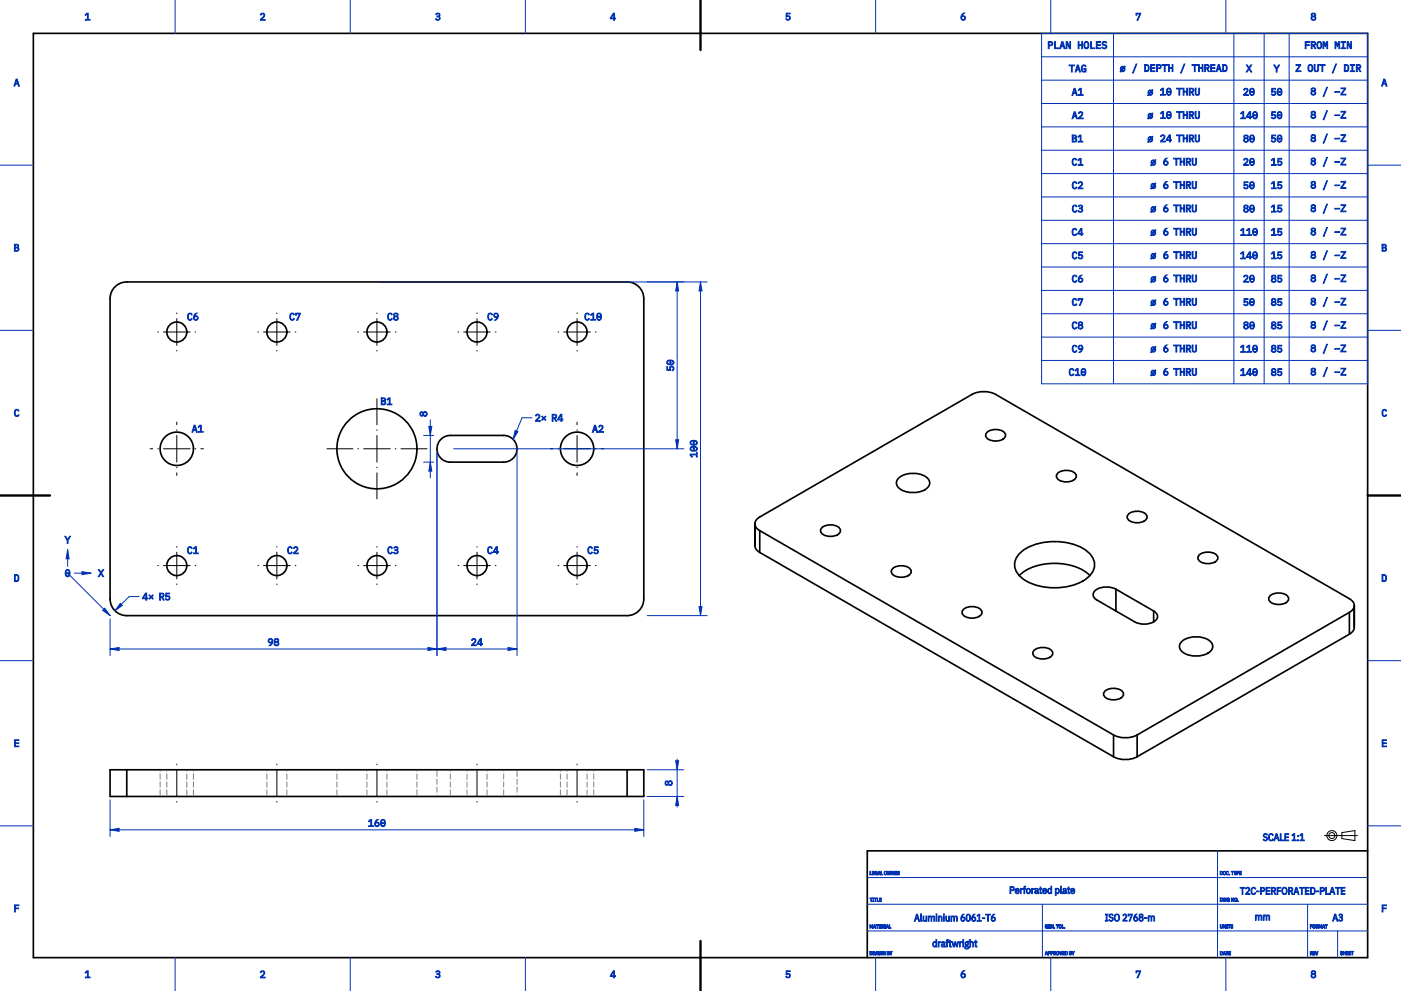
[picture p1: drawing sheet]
<svg xmlns="http://www.w3.org/2000/svg" width="420mm" height="297mm" viewBox="0 0 420 297" stroke-linecap="round" stroke-linejoin="round" font-family="sans-serif">
<defs><g id="words">
<g font-size="3" fill="#0033b2">
<text x="25.4" y="6.1">1</text>
<text x="77.9" y="6.1">2</text>
<text x="130.4" y="6.1">3</text>
<text x="182.8" y="6.1">4</text>
<text x="235.3" y="6.1">5</text>
<text x="287.9" y="6.1">6</text>
<text x="340.4" y="6.1">7</text>
<text x="392.9" y="6.1">8</text>
<text x="373.5" y="21.6">X</text>
<text x="381.8" y="21.6">Y</text>
<text x="4.1" y="25.9">A</text>
<text x="321.2" y="28.6">A1</text>
<text x="372.6" y="28.6">20</text>
<text x="380.9" y="28.6">50</text>
<text x="414.1" y="25.9">A</text>
<text x="321.2" y="35.6">A2</text>
<text x="380.9" y="35.6">50</text>
<text x="321.2" y="42.7">B1</text>
<text x="372.6" y="42.7">80</text>
<text x="380.9" y="42.7">50</text>
<text x="321.2" y="49.7">C1</text>
<text x="372.6" y="49.7">20</text>
<text x="380.9" y="49.7">15</text>
<text x="321.2" y="56.7">C2</text>
<text x="372.6" y="56.7">50</text>
<text x="380.9" y="56.7">15</text>
<text x="321.2" y="63.7">C3</text>
<text x="372.6" y="63.7">80</text>
<text x="380.9" y="63.7">15</text>
<text x="321.2" y="70.6">C4</text>
<text x="380.9" y="70.6">15</text>
<text x="4.1" y="75.4">B</text>
<text x="321.2" y="77.6">C5</text>
<text x="380.9" y="77.6">15</text>
<text x="414.1" y="75.4">B</text>
<text x="321.2" y="84.7">C6</text>
<text x="372.6" y="84.7">20</text>
<text x="380.9" y="84.7">85</text>
<text x="321.2" y="91.7">C7</text>
<text x="372.6" y="91.7">50</text>
<text x="380.9" y="91.7">85</text>
<text x="56" y="96">C6</text>
<text x="86.6" y="96">C7</text>
<text x="116" y="96">C8</text>
<text x="146" y="96">C9</text>
<text x="321.2" y="98.7">C8</text>
<text x="372.6" y="98.7">80</text>
<text x="380.9" y="98.7">85</text>
<text x="321.2" y="105.7">C9</text>
<text x="380.9" y="105.7">85</text>
<text x="202" y="111.3" transform="rotate(-90 202 111.3)">50</text>
<text x="380.9" y="112.6">85</text>
<text x="4.1" y="124.9">C</text>
<text x="114.1" y="121.4">B1</text>
<text x="128" y="125" transform="rotate(-90 128 125)">8</text>
<text x="414.1" y="124.9">C</text>
<text x="57.4" y="129.6">A1</text>
<text x="160.1" y="126.3">2× R4</text>
<text x="177.4" y="129.6">A2</text>
<text x="19.4" y="162.9">Y</text>
<text x="56" y="166">C1</text>
<text x="86" y="166">C2</text>
<text x="116" y="166">C3</text>
<text x="146" y="166">C4</text>
<text x="176" y="166">C5</text>
<text x="19.4" y="172.9">0</text>
<text x="29.4" y="172.9">X</text>
<text x="4.1" y="174.4">D</text>
<text x="42.3" y="179.8">4× R5</text>
<text x="414.1" y="174.4">D</text>
<text x="80.2" y="193.5">98</text>
<text x="141.2" y="193.5">24</text>
<text x="4.1" y="223.9">E</text>
<text x="414.1" y="223.9">E</text>
<text x="201.5" y="235.6" transform="rotate(-90 201.5 235.6)">8</text>
<text x="4.1" y="273.4">F</text>
<text x="414.1" y="273.4">F</text>
<text x="376.1" y="276.1">mm</text>
<text x="399.3" y="276.1">A3</text>
<text x="25.4" y="293.1">1</text>
<text x="77.9" y="293.1">2</text>
<text x="130.4" y="293.1">3</text>
<text x="182.8" y="293.1">4</text>
<text x="235.3" y="293.1">5</text>
<text x="287.9" y="293.1">6</text>
<text x="340.4" y="293.1">7</text>
<text x="392.9" y="293.1">8</text>
</g>
</g></defs>
<path d="M53 241.7v-14M83 241.7v-14M113 241.7v-14M143 241.7v-14M173 241.7v-14" fill="none" stroke="#000" stroke-width=".3" stroke-dasharray="8 1.5 .2 1.5" stroke-dashoffset="8.2"/>
<g fill="none" stroke="#000" stroke-width=".3" stroke-dasharray="8 1.5 .2 1.5" stroke-dashoffset="9.2">
<path d="M47 99.5h12M77 99.5h12M107 99.5h12M137 99.5h12M167 99.5h12M53 105.5v-12M83 105.5v-12M113 105.5v-12M143 105.5v-12M173 105.5v-12M47 169.5h12M53 175.5v-12"/>
<path d="M77 169.5h12M83 175.5v-12M107 169.5h12M113 175.5v-12M137 169.5h12M143 175.5v-12M167 169.5h12M173 175.5v-12"/>
</g>
<path d="M45 134.5h16M165 134.5h16M53 142.5v-16M173 142.5v-16" fill="none" stroke="#000" stroke-width=".3" stroke-dasharray="8 1.5 .2 1.5" stroke-dashoffset="7.2"/>
<path d="M98 134.5h30M113 149.5v-30" fill="none" stroke="#000" stroke-width=".3" stroke-dasharray="8 1.5 .2 1.5" stroke-dashoffset=".2"/>
<g fill="none" stroke="#000" stroke-width=".5">
<path d="M10 10h400v277h-400zM34.2 86.3a5 5 0 0 1 3.8-1.8h150a5 5 0 0 1 5 5v90a5 5 0 0 1-5 5h-150a5 5 0 0 1-5-5v-90a5 5 0 0 1 1.2-3.2zM132.2 131.7a4 4 0 0 1 2.8-1.2h16a4 4 0 0 1 4 4 4 4 0 0 1-4 4h-16a4 4 0 0 1-3.7-2.5 4 4 0 0 1 .9-4.3zM295.9 129.6a4.1 4.1 0 0 1 5.5 .4 1.81 1.81 0 0 1-2 2.1 3.2 3.2 0 0 1-3.9-1.6zM226.3 157l.1 7 .4 .8 1 .8M227.8 159a2.15 2.15 0 0 1-1.5-2 2.15 2.15 0 0 1 1.5-2.1l63.6-36.7a7.8 7.8 0 0 1 7.1 0l106 61.2a2.15 2.15 0 0 1 1.5 2.1 2.15 2.15 0 0 1-1.5 2M227.8 159l106 61.3M227.8 159v6.6M246.4 158.2a4.1 4.1 0 0 1 5.5 .4 1.81 1.81 0 0 1-2 2.1 3.2 3.2 0 0 1-3.9-1.7zM269.5 143.2a7.1 7.1 0 0 1 8.9 .5 2.1 2.1 0 0 1-1.1 3.1 7.2 7.2 0 0 1-8.2-1 1.88 1.88 0 0 1 .4-2.6zM317.1 141.8a4.1 4.1 0 0 1 5.5 .5 1.81 1.81 0 0 1-1.9 2 3.2 3.2 0 0 1-4-1.6zM338.3 154.1a4.1 4.1 0 0 1 5.5 .4 1.81 1.81 0 0 1-1.9 2.1 3.2 3.2 0 0 1-4-1.7z"/>
<path d="M227.8 165.6l106 61.2M267.6 170.4a4.1 4.1 0 0 1 5.5 .4 1.81 1.81 0 0 1-1.9 2.1 3.2 3.2 0 0 1-4-1.6zM305.6 172.5a16.7 16.7 0 0 1 15.2-3.1l3.8 1.5 2.1 1.6M305.7 165.8a16.6 16.6 0 0 1 13.9-3.2 10.8 10.8 0 0 1 8.2 4.9 5.2 5.2 0 0 1-3.2 6.6 18.3 18.3 0 0 1-18-.7 4.7 4.7 0 0 1-.9-7.6zM334.5 176.6a5.6 5.6 0 0 0-6.6 .9 1.66 1.66 0 0 0 1 2.3l11.3 6.6a5.6 5.6 0 0 0 6.6-.9 1.66 1.66 0 0 0-1-2.4M334.5 176.6l11.3 6.5M334.5 176.6v6.5M359.5 166.3a4.1 4.1 0 0 1 5.5 .5 1.81 1.81 0 0 1-1.9 2 3.2 3.2 0 0 1-4-1.6zM380.7 178.6a4.1 4.1 0 0 1 5.5 .4 1.81 1.81 0 0 1-1.9 2.1 3.2 3.2 0 0 1-4-1.7zM288.8 182.7a4.1 4.1 0 0 1 5.5 .4 1.81 1.81 0 0 1-1.9 2.1 3.2 3.2 0 0 1-4-1.7zM310 194.9a4.1 4.1 0 0 1 5.5 .4 1.81 1.81 0 0 1-1.9 2.1 3.2 3.2 0 0 1-4-1.6zM345.8 183.1v3.3"/>
<path d="M354.4 192.1a7.1 7.1 0 0 1 8.8 .5 2.1 2.1 0 0 1-1.1 3.2 7.2 7.2 0 0 1-8.2-1 1.88 1.88 0 0 1 .5-2.7zM404.5 183.5l-63.6 36.8M404.5 190.1l-63.6 36.7M404.5 183.5v6.6M406 181.5l-.1 7-.4 .8-1 .8M331.2 207.2a4.1 4.1 0 0 1 5.5 .4 1.81 1.81 0 0 1-1.9 2.1 3.2 3.2 0 0 1-4-1.7zM38 230.7h-5v8h5M38 230.7h150M38 230.7v8M38 238.7h150M188 230.7h5v8h-5M188 230.7v8"/>
<path d="M333.8 220.3a7.8 7.8 0 0 0 7.1 0M333.8 226.8a7.8 7.8 0 0 0 7.1 0M333.8 220.3v6.5M340.9 220.3v6.5M410 255h-150v32"/>
<circle cx="53" cy="99.5" r="3"/>
<circle cx="83" cy="99.5" r="3"/>
<circle cx="113" cy="99.5" r="3"/>
<circle cx="143" cy="99.5" r="3"/>
<circle cx="173" cy="99.5" r="3"/>
<circle cx="53" cy="134.5" r="5"/>
<circle cx="113" cy="134.5" r="12"/>
<circle cx="173" cy="134.5" r="5"/>
<circle cx="53" cy="169.5" r="3"/>
<circle cx="83" cy="169.5" r="3"/>
<circle cx="113" cy="169.5" r="3"/>
<circle cx="143" cy="169.5" r="3"/>
<circle cx="173" cy="169.5" r="3"/>
</g>
<g fill="none" stroke="#7f7f7f" stroke-width=".3" stroke-dasharray="1.6 .8">
<path d="M48 238.3v-7.2M50 238.3v-7.2M56 238.3v-7.2M58 238.3v-7.2M80 238.3v-7.2M86 238.3v-7.2M101 238.3v-7.2M110 238.3v-7.2M116 238.3v-7.2M125 238.3v-7.2M131 231.1v7.2M135 238.3v-7.2"/>
<path d="M140 238.3v-7.2M146 238.3v-7.2M151 238.3v-7.2M155 231.1v7.2M168 238.3v-7.2M170 238.3v-7.2M176 238.3v-7.2M178 238.3v-7.2"/>
</g>
<g fill="none" stroke="#0033b2" stroke-width=".3">
<path d="M52.5 0v10M105 0v10M157.5 0v10M210 0v10M262.5 0v10M315 0v10M367.5 0v10M312.3 10h97.7v105h-97.7zM312.3 17h97.7M333.8 10v105M369.9 10v105M379 10v105"/>
<path d="M386.5 10v105M312.3 24h97.7M312.3 31h97.7M312.3 38h97.7M0 49.5h10M312.3 45h97.7M312.3 52h97.7M312.3 59h97.7M410 49.5h10M312.3 66h97.7M312.3 73h97.7M0 99h10"/>
<path d="M114 84.5h98M203 84.5v50M210 84.5v100M312.3 80h97.7M312.3 87h97.7M312.3 94h97.7M410 99h10M312.3 101h97.7M312.3 108h97.7M127 138.5h3M127 130.5h3M129 125.8v17.4"/>
<path d="M131 135.5v61M136 134.5h69M155 135.5v61M159.5 125.2h-3l-2.7 6.5M0 148.5h10M410 148.5h10M20.3 171.8l12.7 12.7M20.3 164.8v5M22.3 171.8h5M41.7 178.8h-3l-4.2 4.2M0 198h10M33 185.5v11"/>
<path d="M33 194.5h122M194 184.5h18M410 198h10M33 239.7v11M193 239.7v11M194 238.7h11M194 230.7h11M203 227.5v14.4M0 247.5h10M33 248.7h160M365 255v32M410 247.5h10"/>
<path d="M260 263h150M260 271h150M260 279h150M312.5 271v16M392 271v16M401 279v8M52.5 287v10M105 287v10M157.5 287v10M210 287v10M262.5 287v10M315 287v10"/>
<path d="M367.5 287v10"/>
</g>
<g fill="#0033b2" stroke="#0033b2" stroke-width=".3">
<path d="M33 248.7l2.7-.4v.9z"/>
<path d="M190.3 248.3l2.7 .4-2.7 .5z"/>
<path d="M209.6 181.8h.9l-.5 2.7z"/>
<path d="M210 84.5l.5 2.7h-.9z"/>
<path d="M203 238.7l.5 2.7h-.9z"/>
<path d="M202.6 228h.9l-.5 2.7z"/>
<path d="M129 138.5l.5 2.7h-.9z"/>
<path d="M128.6 127.8h.9l-.5 2.7z"/>
<path d="M131 194.5l2.7-.4v.8z"/>
<path d="M152.3 194.1l2.7 .4-2.7 .4z"/>
<path d="M154.4 129l.9 .3-1.5 2.4z"/>
<path d="M33 194.5l2.7-.4v.8z"/>
<path d="M128.3 194.1l2.7 .4-2.7 .4z"/>
<path d="M36.1 180.8l.6 .6-2.2 1.6z"/>
<path d="M202.6 131.8h.9l-.5 2.7z"/>
<path d="M203 84.5l.5 2.7h-.9z"/>
<path d="M31.4 182.3l1.6 2.2-2.2-1.6z"/>
<path d="M24.6 171.3l2.7 .5-2.7 .4z"/>
<path d="M20.3 164.8l.4 2.7h-.9z"/>
<path d="M110.5 246.1l.5-.5h.4v1.9h.6v.2h-1.4v-.2h.6v-1.7l-.6 .5zM112.8 245.8l.6-.2-.8 1.1a.69 .69 0 0 1 1 .1 .69 .69 0 0 1-.3 1 .69 .69 0 0 1-1-.5l.1-.8zM112.5 247.1a.5 .5 0 0 0 1 0 .5 .5 0 0 0-1 0zM114.3 245.7a.98 .98 0 0 1 1.2 .4 .98 .98 0 0 1-.1 1.2 .79 .79 0 0 1-1.1 .3 .79 .79 0 0 1-.2-1.1zM114.5 245.9l-.2 .9a.51 .51 0 0 0 .5 .7 .51 .51 0 0 0 .5-.7l-.2-.9zM114.6 246.6a.2 .2 0 0 1 .4 0 .2 .2 0 0 1-.4 0z"/>
<path d="M206.9 136.1h1.9v-.6h.2v1.4h-.2v-.6h-1.7l.5 .6-.2 .1-.5-.5zM207 134a1.18 1.18 0 0 1 2 .7 1.23 1.23 0 0 1-2.1-.2zM207.2 134.2v.6l.9 .2a.51 .51 0 0 0 .7-.5 .51 .51 0 0 0-.7-.5zM207.7 134.5a.2 .2 0 0 1 .4 0 .2 .2 0 0 1-.4 0zM207 132.2a1.18 1.18 0 0 1 2 .7 1.23 1.23 0 0 1-2.1-.2zM207.2 132.4v.6l.9 .2a.51 .51 0 0 0 .7-.5 .51 .51 0 0 0-.7-.5zM207.7 132.7a.2 .2 0 0 1 .4 0 .2 .2 0 0 1-.4 0z"/>
<path d="M260.8 261.1l.1 1 .4 .1h-.5zM261.5 261.1h.6l-.5 .1v.4h.4l-.4 .1v.4l.5 .1h-.6zM262.3 261.2l.4-.1 .2 .3a.27 .27 0 0 0-.4-.2 .27 .27 0 0 0-.1 .3l.2 .6 .3-.2-.2-.3h.3v.6l-.7-.1zM263.4 261.1l.5 1.1-.2-.3h-.4l-.2 .3zM263.5 261.2l-.1 .6h.3zM264.1 261.1l.1 1 .4 .1h-.5zM265.1 261.2a.47 .47 0 0 1 .7 .5 .47 .47 0 0 1-.7 .4zM265 261.7a.4 .4 0 0 0 .8 0 .4 .4 0 0 0-.8 0zM265.9 261.1l.3 1 .2-1h.2l.2 1 .3-1-.2 1.1-.4-1-.3 1zM267.2 261.1l.6 .9 .2-.9v1.1l-.6-.9-.2 .9zM268.2 261.1h.6l-.5 .1v.4h.5l-.5 .1v.4l.5 .1h-.6zM269 261.1l.6 .2-.2 .4 .3 .5-.4-.5h-.2l-.1 .5zM269.1 261.2v.4h.4v-.3z"/>
<path d="M365.8 261.1a.57 .57 0 0 1 .7 .3 .57 .57 0 0 1-.2 .8h-.5zM365.9 261.2v.9h.3l.2-.7zM366.8 261.2a.47 .47 0 0 1 .7 .5 .47 .47 0 0 1-.7 .4zM366.7 261.7a.4 .4 0 0 0 .8 0 .4 .4 0 0 0-.8 0zM367.8 261.2h.4v.2a.25 .25 0 0 0-.3-.2 .25 .25 0 0 0-.1 .3v.3a.33 .33 0 0 0 .2 .3 .33 .33 0 0 0 .3-.1 .49 .49 0 0 1-.7-.1 .49 .49 0 0 1 .2-.7zM368.5 262.1a.1 .1 0 0 1 .2 0 .1 .1 0 0 1-.2 0zM369.1 261.1h.7l-.3 .1v1l-.1-1zM369.9 261.1l.3 .5 .4-.5-.3 1.1zM370.8 261.1l.5 .1 .1 .2-.1 .3h-.4v.5zM370.9 261.2v.4h.4v-.3zM371.6 261.1h.6l-.5 .1v.4h.4l-.4 .1v.4l.5 .1h-.6z"/>
<path d="M260.8 269.2h.7l-.3 .1v.9l-.1-.9zM261.6 269.2h.4v1h-.4zM262.1 269.2h.7l-.3 .1v.9l-.1-.9zM263 269.2l.1 .9 .4 .1h-.5zM263.7 269.2h.5l-.4 .1v.3h.4l-.4 .1v.4l.4 .1h-.5z"/>
<path d="M302.8 265.7h.8a.6 .6 0 0 1 .5 .6 .6 .6 0 0 1-.5 .6h-.6v.9h-.2zM303 265.9v.8h.7l.1-.6zM304.5 266.4l.3-.2a.66 .66 0 0 1 .7 .9h-1a.42 .42 0 0 0 .3 .5 .42 .42 0 0 0 .5-.2l.2 .1a.75 .75 0 0 1-1.1 .1 .75 .75 0 0 1 .1-1.2zM304.6 266.5l-.1 .4h.8l-.2-.4zM305.9 266.3h.2v.3l.5-.3v.2l-.5 .2v1.1h-.2zM307 265.7l.5-.1v.2h-.3v.5h.3v.2h-.3v1.3h-.2v-1.3h-.3zM307.8 266.4a.72 .72 0 0 1 1.1 .6 .72 .72 0 0 1-1.1 .7l-.1-.7zM307.7 267.1a.55 .55 0 0 0 1.1 0 .55 .55 0 0 0-1.1 0zM309.3 266.3h.2v.3l.5-.3v.2l-.5 .2v1.1h-.2zM310.3 266.4l.4-.2 .5 .3 .2 1.3-.4-.2a.48 .48 0 0 1-.6 .2 .48 .48 0 0 1-.3-.6 .48 .48 0 0 1 .7-.3h.2a.37 .37 0 0 0-.2-.5 .37 .37 0 0 0-.4 .3zM310.5 267.2a.31 .31 0 0 0 .1 .4 .31 .31 0 0 0 .4-.3v-.2zM311.8 265.8h.2v.5h.3v.2h-.3v1.1h.3v.2l-.5-.1v-1.2h-.2v-.2l.2-.1zM312.8 266.4l.3-.2a.66 .66 0 0 1 .7 .9h-1a.42 .42 0 0 0 .3 .5 .42 .42 0 0 0 .5-.2l.2 .1a.75 .75 0 0 1-1.2 .1 .75 .75 0 0 1 .2-1.2zM312.9 266.5l-.1 .4h.8l-.2-.4zM315.1 265.6h.2v2.2h-.2l-.1-.2a.59 .59 0 0 1-.8 .1 .59 .59 0 0 1-.1-.8 .52 .52 0 0 1 .3-.6 .52 .52 0 0 1 .7 .2zM314.4 266.5a.62 .62 0 0 0-.1 .7 .62 .62 0 0 0 .5 .4l.2-.2v-.8zM316.4 266.3h.2v.2a.59 .59 0 0 1 .9-.1 .59 .59 0 0 1 .1 .8 .52 .52 0 0 1-.4 .6 .52 .52 0 0 1-.6-.2v.8h-.2zM316.7 266.5v1.1a.4 .4 0 0 0 .4 0 .4 .4 0 0 0 .2-.4v-.3a.4 .4 0 0 0-.2-.4 .4 .4 0 0 0-.4 0zM317.9 265.6h.3v2l.2 .2-.4-.1zM318.7 266.4l.4-.2 .5 .3 .2 1.3-.4-.2a.48 .48 0 0 1-.6 .2 .48 .48 0 0 1-.2-.6 .48 .48 0 0 1 .6-.3h.2a.37 .37 0 0 0-.2-.5 .37 .37 0 0 0-.4 .3zM318.9 267.2a.31 .31 0 0 0 .1 .4 .31 .31 0 0 0 .4-.3v-.2zM320.2 265.8h.2v.5h.3v.2h-.3v1.1h.3v.2l-.5-.1v-1.2h-.2v-.2l.2-.1zM321.2 266.4l.3-.2a.66 .66 0 0 1 .7 .9h-1a.42 .42 0 0 0 .3 .5 .42 .42 0 0 0 .5-.2l.2 .1a.75 .75 0 0 1-1.2 .1 .75 .75 0 0 1 .2-1.2zM321.3 266.5l-.1 .4h.8l-.2-.4z"/>
<path d="M365.8 269.1a.57 .57 0 0 1 .7 .3 .57 .57 0 0 1-.2 .8h-.5zM365.9 269.2v.9h.3l.2-.7zM366.6 269.1l.3 1 .2-1h.2l.2 1 .3-1-.3 1.1-.3-1-.4 1zM368 269.2l.4-.1 .1 .3a.27 .27 0 0 0-.3-.2 .27 .27 0 0 0-.2 .3l.3 .6 .2-.2-.2-.3h.3v.6l-.6-.1zM369.2 269.1l.6 .9 .1-.9v1.1l-.6-.9-.1 .9zM370.2 269.2a.47 .47 0 0 1 .7 .5 .47 .47 0 0 1-.7 .4zM370.1 269.7a.4 .4 0 0 0 .8 0 .4 .4 0 0 0-.8 0zM371.1 270.1a.09 .09 0 0 1 .1 0 .09 .09 0 0 1-.1 0z"/>
<path d="M371.8 266h1.4v.2h-.6v1.8h-.2v-1.8h-.6zM373.6 266.1a.69 .69 0 0 1 1.1 .2 .69 .69 0 0 1-.5 1l-.5 .5h1v.2h-1.2l.6-.9a.46 .46 0 0 0 .3-.6 .46 .46 0 0 0-.7-.2l-.2 .1zM375.3 266.1l.9-.1 .3 .4-.2 .1a.51 .51 0 0 0-.7-.3 .51 .51 0 0 0-.3 .6v.4a.51 .51 0 0 0 .4 .7 .51 .51 0 0 0 .6-.4l.2 .1a.82 .82 0 0 1-1.2 .4 .82 .82 0 0 1-.3-1.2zM376.7 267h.8v.3h-.8zM377.9 266h.8a.6 .6 0 0 1 .5 .6 .6 .6 0 0 1-.5 .5h-.6v.9h-.2zM378.1 266.2v.7h.7l.1-.6zM379.5 266h1.2v.2h-.9v.7h.8v.2h-.8v.7h.9v.2h-1.2zM381.1 266l1.2 .1 .1 .7-.4 .3 .5 .9h-.3l-.4-.9h-.4v.9h-.3zM381.4 266.2v.7h.6l.1-.6zM382.9 266h1.1v.2h-.9v.7h.8v.2h-.8v.9h-.2zM384.5 266.2a.9 .9 0 0 1 1.2 0 .9 .9 0 0 1 .2 1.1 .81 .81 0 0 1-1 .8 .81 .81 0 0 1-.6-1.1zM384.7 266.3l-.1 .1a1.07 1.07 0 0 0 .3 1.5h.3a1.07 1.07 0 0 0 .4-1.5l-.4-.3zM386.3 266l1.1 .1 .1 .7-.3 .3 .4 .9h-.2l-.4-.9h-.5v.9h-.2zM386.5 266.2v.7h.7l.1-.6zM388.5 266h.3l.6 2h-.2l-.2-.6h-.7l-.2 .6h-.3zM388.6 266.2l-.3 1h.7zM389.6 266h1.4v.2h-.6v1.8h-.2v-1.8h-.6zM391.3 266h1.2v.2h-1v.7h.9v.2h-.9v.7h1v.2h-1.2zM392.9 266h.6a1.1 1.1 0 0 1 .8 1 1.1 1.1 0 0 1-.8 1h-.6zM393.1 266.2v1.6h.4a.87 .87 0 0 0 .5-1 .87 .87 0 0 0-.9-.6zM394.6 267h.7v.3h-.7zM395.8 266h.7a.6 .6 0 0 1 .6 .6 .6 .6 0 0 1-.6 .5h-.5v.9h-.2zM396 266.2v.7h.7l.1-.6zM397.4 266h.3v1.8h.8v.2h-1.1zM399.2 266h.3l.7 2h-.2l-.2-.6h-.8l-.2 .6h-.2zM399.4 266.2l-.3 1h.6zM400.3 266h1.5v.2h-.6v1.8h-.3v-1.8h-.6zM402.1 266h1.1v.2h-.9v.7h.9v.2h-.9v.7h.9v.2h-1.1z"/>
<path d="M260.8 277.2l.4 .6 .4-.6v1l-.1-.9-.3 .6-.3-.6-.1 .9zM262.1 277.2l.5 1-.2-.3h-.4l-.2 .3zM262.2 277.3l-.2 .5h.4zM262.7 277.2h.7l-.3 .1v.9l-.1-.9zM263.5 277.2h.6l-.4 .1v.3h.4l-.4 .1v.4l.4 .1h-.6zM264.3 277.2l.6 .1-.1 .4 .2 .5-.3-.4h-.3l-.1 .4zM264.4 277.3v.3h.4v-.3zM265.2 277.2h.3v1h-.3zM266 277.2l.5 1-.3-.3h-.3l-.3 .3zM266 277.3l-.1 .5h.3zM266.6 277.2l.1 .9 .4 .1h-.5z"/>
<path d="M274.7 274h.3l.7 2.1h-.2l-.2-.6h-.8l-.2 .6h-.2zM274.9 274.2l-.3 1.1h.6zM276 273.9h.2v2l.2 .2-.4-.1zM276.7 274.5h.2v1a.32 .32 0 0 0 .3 .4 .32 .32 0 0 0 .4-.3v-1.1h.2v1.6h-.2v-.3a.46 .46 0 0 1-.6 .3 .46 .46 0 0 1-.3-.5zM278.3 274.5h.2v.3a.45 .45 0 0 1 .4-.3 .45 .45 0 0 1 .4 .3 .45 .45 0 0 1 .6-.3 .45 .45 0 0 1 .3 .6v1h-.2v-1a.31 .31 0 0 0-.3-.4 .31 .31 0 0 0-.4 .3v1.1h-.2v-1a.31 .31 0 0 0-.3-.4 .31 .31 0 0 0-.3 .3v1.1h-.2zM280.6 274a.15 .15 0 0 1 .3 0 .15 .15 0 0 1-.3 0zM280.6 274.5h.3v1.6h-.3zM281.3 274.5h.2v.3a.46 .46 0 0 1 .6-.3 .46 .46 0 0 1 .3 .6v1h-.2v-1a.32 .32 0 0 0-.3-.4 .32 .32 0 0 0-.4 .3v1.1h-.2zM282.8 274a.15 .15 0 0 1 .3 0 .15 .15 0 0 1-.3 0zM282.9 274.5h.2v1.6h-.2zM283.5 274.5h.3v1a.32 .32 0 0 0 .2 .4 .32 .32 0 0 0 .4-.3v-1.1h.2v1.6h-.2v-.3a.46 .46 0 0 1-.6 .3 .46 .46 0 0 1-.3-.5zM285.1 274.5h.2v.3a.45 .45 0 0 1 .4-.3 .45 .45 0 0 1 .4 .3 .45 .45 0 0 1 .6-.3 .45 .45 0 0 1 .3 .6v1h-.2v-1a.31 .31 0 0 0-.3-.4 .31 .31 0 0 0-.3 .3v1.1h-.3v-1a.31 .31 0 0 0-.2-.4 .31 .31 0 0 0-.4 .3v1.1h-.2zM288.5 274.2l.5-.2-.7 1.1a.65 .65 0 0 1 1 .1 .65 .65 0 0 1-.3 1 .65 .65 0 0 1-.9-.4l-.1-.8zM288.2 275.5a.45 .45 0 0 0 .9 0 .45 .45 0 0 0-.9 0zM289.9 274.1a.79 .79 0 0 1 1 .1 .79 .79 0 0 1 0 1 .72 .72 0 0 1-.8 .9 .72 .72 0 0 1-.5-1.1zM290 274.3l-.1 1a.43 .43 0 0 0 .4 .6 .43 .43 0 0 0 .4-.6l-.1-1-.3-.1zM291.7 274.2l.5-.2-.7 1.1a.65 .65 0 0 1 1 .1 .65 .65 0 0 1-.3 1 .65 .65 0 0 1-.9-.4v-.8zM291.5 275.5a.44 .44 0 0 0 .8 0 .44 .44 0 0 0-.8 0zM292.9 274.4l.4-.4h.4v1.9h.5v.2h-1.3v-.2h.6v-1.7l-.5 .4zM294.5 275.1h.7v.2h-.7zM295.5 274h1.4v.2h-.6v1.9h-.2v-1.9h-.6zM297.6 274.2l.5-.2-.7 1.1a.65 .65 0 0 1 1 .1 .65 .65 0 0 1-.3 1 .65 .65 0 0 1-.9-.4v-.8zM297.3 275.5a.45 .45 0 0 0 .9 0 .45 .45 0 0 0-.9 0z"/>
<path d="M313.4 277.2l.4-.1 .2 .3a.27 .27 0 0 0-.4-.2 .27 .27 0 0 0-.2 .3l.3 .6 .2-.2-.2-.3h.4v.6l-.7-.1zM314.3 277.1h.6l-.5 .1v.4h.4l-.4 .1v.4l.5 .1h-.6zM315.1 277.1l.6 .9 .1-.9v1.1l-.6-.9-.1 .9zM316 278.1a.1 .1 0 0 1 .2 0 .1 .1 0 0 1-.2 0zM316.6 277.1h.7l-.3 .1v1l-.1-1zM317.6 277.2a.47 .47 0 0 1 .7 .5 .47 .47 0 0 1-.7 .4zM317.5 277.7a.39 .39 0 0 0 .7 0 .39 .39 0 0 0-.7 0zM318.5 277.1l.1 1 .4 .1h-.5zM319.1 278.1a.1 .1 0 0 1 .2 0 .1 .1 0 0 1-.2 0z"/>
<path d="M331.4 274h.7v.2h-.2v1.6h.2v.2h-.7v-.2h.2v-1.6h-.2zM332.6 274.1l.7-.2 .4 .4-.1 .1a.45 .45 0 0 0-.6-.3 .45 .45 0 0 0-.3 .6 .45 .45 0 0 0 .6 .2 .68 .68 0 0 1 .2 1.1 .68 .68 0 0 1-1.1-.3l.2-.1a.44 .44 0 0 0 .7 .2 .44 .44 0 0 0-.1-.7 .62 .62 0 0 1-.7-.3 .62 .62 0 0 1 .1-.7zM334.2 274.2a.9 .9 0 0 1 1.2 0 .9 .9 0 0 1 .2 1.1 .81 .81 0 0 1-1 .8 .81 .81 0 0 1-.6-1.1zM334.4 274.3l-.1 .1a1.07 1.07 0 0 0 .4 1.5h.3a1.07 1.07 0 0 0 .3-1.5l-.3-.3zM336.8 274.1a.69 .69 0 0 1 1 .2 .69 .69 0 0 1-.4 1l-.5 .5h1v.2h-1.3l.7-.9a.46 .46 0 0 0 .2-.6 .46 .46 0 0 0-.6-.2l-.3 .1zM338.2 274h1.3l-.7 2h-.3l.7-1.8h-.8v.4h-.2zM340.3 274.2l.5-.2-.7 1a.65 .65 0 0 1 1 .1 .65 .65 0 0 1-.3 1 .65 .65 0 0 1-.9-.4v-.7zM340 275.4a.45 .45 0 0 0 .9 0 .45 .45 0 0 0-.9 0zM341.6 274a.59 .59 0 0 1 1 .1 .59 .59 0 0 1-.2 .9 .6 .6 0 0 1 .1 .9 .6 .6 0 0 1-.9-.1 .6 .6 0 0 1 .2-.9l-.3-.3zM341.7 275.4a.42 .42 0 0 0 .8 0 .42 .42 0 0 0-.8 0zM341.7 274.5a.37 .37 0 0 0 .7 0 .37 .37 0 0 0-.7 0zM343.1 275h.7v.3h-.7zM344.2 274.5h.2v.3a.45 .45 0 0 1 .5-.3 .45 .45 0 0 1 .4 .3 .45 .45 0 0 1 .5-.3 .45 .45 0 0 1 .3 .5v1h-.2v-.9a.31 .31 0 0 0-.3-.4 .31 .31 0 0 0-.3 .3v1h-.2v-.9a.31 .31 0 0 0-.3-.4 .31 .31 0 0 0-.4 .3v1h-.2z"/>
<path d="M365.8 277.1l.2 1 .3-.2 .1-.8 .1 .7a.35 .35 0 0 1-.4 .4 .35 .35 0 0 1-.3-.4zM366.7 277.1l.6 .9 .1-.9v1.1l-.6-.9-.1 .9zM367.6 277.1h.4v1.1h-.4zM368.1 277.1h.7l-.3 .1v1l-.1-1zM369 277.2l.6 .1-.5 .1a.42 .42 0 0 1 .4 .3 .42 .42 0 0 1-.2 .5l-.4-.2h.5v-.3a.34 .34 0 0 1-.4-.1 .34 .34 0 0 1 0-.4z"/>
<path d="M392.8 277.1h.6l-.5 .1v.4h.4l-.4 .1v.5zM393.6 277.2a.47 .47 0 0 1 .7 .5 .47 .47 0 0 1-.7 .4zM393.5 277.7a.4 .4 0 0 0 .8 0 .4 .4 0 0 0-.8 0zM394.5 277.1l.6 .2-.1 .4 .2 .5-.3-.5h-.3l-.1 .5zM394.6 277.2v.4h.4v-.3zM395.4 277.1l.4 .6 .4-.6v1.1l-.1-.9-.3 .6-.3-.6-.1 .9zM396.7 277.1l.5 1.1-.2-.3h-.4l-.2 .3zM396.8 277.2l-.2 .6h.3zM397.3 277.1h.7l-.3 .1v1l-.2-1z"/>
<path d="M260.8 285.2a.57 .57 0 0 1 .7 .2 .57 .57 0 0 1-.2 .8h-.5zM260.9 285.3v.8h.3l.2-.7zM261.7 285.2l.6 .1-.1 .4 .2 .5-.4-.4h-.2l-.1 .4zM261.8 285.3v.3h.4v-.3zM262.8 285.2l.5 1-.2-.3h-.4l-.2 .3zM262.9 285.3l-.2 .5h.3zM263.4 285.2l.3 .9 .1-.9h.2l.2 .9 .3-.9-.2 1-.4-.9-.3 .9zM264.7 285.2l.5 .8 .2-.8v1l-.6-.9-.1 .9zM265.9 285.2l.7 .1-.1 .9h-.6zM266.1 285.7v.4h.3v-.4zM266.1 285.3v.3h.3v-.3zM266.7 285.2l.4 .5 .4-.5-.3 1z"/>
<path d="M280.6 281.6h.2v2.2h-.2v-.3a.59 .59 0 0 1-.9 .2 .59 .59 0 0 1-.1-.9 .52 .52 0 0 1 .3-.6 .52 .52 0 0 1 .7 .3zM279.9 282.5a.62 .62 0 0 0-.1 .7 .62 .62 0 0 0 .6 .4l.2-.2v-.8zM281.3 282.2h.2v.3l.5-.3v.3l-.5 .1v1.2h-.2zM282.3 282.4l.4-.2 .5 .3 .2 1.3-.4-.3a.48 .48 0 0 1-.6 .3 .48 .48 0 0 1-.3-.6 .48 .48 0 0 1 .6-.3h.3a.37 .37 0 0 0-.2-.5 .37 .37 0 0 0-.5 .2zM282.5 283.1a.31 .31 0 0 0 .1 .5 .31 .31 0 0 0 .4-.3v-.2zM283.9 281.6h.4v.2h-.3v.4h.3v.2h-.3v1.4h-.2v-1.4h-.2zM284.7 281.8h.2v.4h.3v.2h-.3v1.2h.3v.2l-.5-.1v-1.3h-.3v-.2h.3zM285.4 282.2h.2l.3 1.4 .3-1.4h.3l.3 1.4 .3-1.4h.2l-.3 1.6h-.3l-.3-1.3-.3 1.3h-.3zM287.6 282.2h.3v.3l.5-.3v.3l-.5 .1v1.2h-.3zM288.6 281.7a.15 .15 0 0 1 .3 0 .15 .15 0 0 1-.3 0zM288.6 282.2h.3v1.6h-.3zM289.4 282.3l1-.3-.2 .3a.66 .66 0 0 1 0 .8 .66 .66 0 0 1-.7 .3l.5 .2a.5 .5 0 0 1 .4 .7 .5 .5 0 0 1-.8 .1 .37 .37 0 0 1-.4-.3 .37 .37 0 0 1 .2-.4zM289.5 283.8l-.1 .1a.41 .41 0 0 0 .5 .3 .41 .41 0 0 0 .3-.4zM289.5 282.8a.35 .35 0 0 0 .7 0 .35 .35 0 0 0-.7 0zM290.8 281.6h.2v.9a.46 .46 0 0 1 .6-.3 .46 .46 0 0 1 .3 .6v1h-.3v-1a.32 .32 0 0 0-.3-.4 .32 .32 0 0 0-.3 .3v1.1h-.2zM292.4 281.8h.2v.4h.3v.2h-.3v1.2h.3v.2l-.5-.1v-1.3h-.3v-.2h.3z"/>
<path d="M313.6 285.1l.5 1.1-.2-.3h-.4l-.2 .3zM313.7 285.2l-.2 .6h.4zM314.3 285.1l.5 .1 .1 .2-.1 .3h-.4v.5zM314.4 285.2v.4h.3v-.3zM315.1 285.1l.5 .1 .1 .2-.1 .3h-.4v.5zM315.2 285.2v.4h.4v-.3zM315.9 285.1l.6 .2-.1 .4 .2 .5-.4-.5h-.2l-.1 .5zM316 285.2v.4h.4v-.3zM316.8 285.2a.47 .47 0 0 1 .7 .5 .47 .47 0 0 1-.7 .4zM316.7 285.7a.4 .4 0 0 0 .8 0 .4 .4 0 0 0-.8 0zM317.6 285.1l.4 1 .4-1-.3 1.1zM318.6 285.1h.5l-.4 .1v.4h.4l-.4 .1v.4l.4 .1h-.5zM319.3 285.1a.57 .57 0 0 1 .7 .3 .57 .57 0 0 1-.2 .8h-.5zM319.5 285.2v.9h.3l.1-.7zM320.6 285.1l.6 .2-.1 .9h-.5zM320.7 285.7v.4l.4-.1v-.3zM320.7 285.2v.4h.4v-.3zM321.3 285.1l.4 .5 .4-.5-.3 1.1z"/>
<path d="M365.8 285.2a.57 .57 0 0 1 .7 .2 .57 .57 0 0 1-.2 .8h-.5zM365.9 285.3v.8h.3l.2-.7zM366.9 285.2l.5 1-.2-.3h-.4l-.2 .3zM367 285.3l-.1 .5h.3zM367.5 285.2h.7l-.3 .1v.9l-.1-.9zM368.4 285.2h.5l-.4 .1v.3h.4l-.4 .1v.4l.4 .1h-.5z"/>
<path d="M392.8 285.2l.6 .1-.1 .4 .2 .5-.4-.4h-.2l-.1 .4zM392.9 285.3v.3h.4v-.3zM393.7 285.2h.5l-.4 .1v.3h.4l-.4 .1v.4l.4 .1h-.5zM394.4 285.2l.3 .9 .4-.9-.3 1z"/>
<path d="M401.9 285.2l.6 .1-.6 .1a.42 .42 0 0 1 .5 .3 .42 .42 0 0 1-.3 .5l-.3-.2h.5v-.3a.34 .34 0 0 1-.4-.1 .34 .34 0 0 1 0-.4zM402.7 285.1l.1 .5h.4l.2-.5v1.1l-.2-.5h-.4l-.1 .5zM403.6 285.1h.6l-.5 .1v.4h.5l-.5 .1v.4l.5 .1h-.6zM404.4 285.1h.6l-.5 .1v.4h.5l-.5 .1v.4l.5 .1h-.6zM405.1 285.1h.7l-.3 .1v1l-.1-1z"/>
<path d="M314.3 12.5h.7a.6 .6 0 0 1 .6 .6 .6 .6 0 0 1-.6 .6h-.5v.9h-.2zM314.5 12.7v.8h.5a.39 .39 0 0 0 .4-.4 .39 .39 0 0 0-.4-.4zM316.1 12.5h.3v1.9h1v.2h-1.3zM318.3 12.5h.4l.6 2.1h-.3l-.2-.6h-.7l-.2 .6h-.2zM318.5 12.7l-.3 1.1h.6zM319.6 12.5h.4l.7 1.7v-1.7h.2v2.1h-.3l-.7-1.8v1.8h-.3zM323.2 12.5h.3v.9h.8v-.9h.2v2.1h-.2v-1h-.8v1h-.3zM325.2 12.6a.98 .98 0 0 1 1.2 .4 .98 .98 0 0 1-.1 1.2 .79 .79 0 0 1-1.1 .3 .79 .79 0 0 1-.2-1.1zM325.4 12.8l-.2 .9a.5 .5 0 0 0 .5 .7 .5 .5 0 0 0 .4-.7l-.1-.9zM326.9 12.5h.3v1.9h1v.2h-1.3zM328.7 12.5h1.2v.2h-1v.7h1v.2h-1v.8h1v.2h-1.2zM330.6 12.6l.7-.1 .5 .3-.2 .1a.45 .45 0 0 0-.6-.3 .45 .45 0 0 0-.2 .7 .73 .73 0 0 1 1 .4 .73 .73 0 0 1-.4 1 .73 .73 0 0 1-1-.3l-.1-.2 .2-.1a.48 .48 0 0 0 .7 .3 .48 .48 0 0 0 .1-.7l-.8-.3z"/>
<path d="M391.3 12.5h1.3v.2h-1.1v.7h1v.2h-1v1h-.2zM393.1 12.5h.7a.6 .6 0 0 1 .6 .5 .6 .6 0 0 1-.5 .7l.6 .9h-.3l-.5-.9h-.4v.9h-.2zM393.3 12.7v.8h.5a.39 .39 0 0 0 .4-.4 .39 .39 0 0 0-.4-.4zM395.1 12.6a.98 .98 0 0 1 1.1 .4 .98 .98 0 0 1-.1 1.2 .79 .79 0 0 1-1.1 .3 .79 .79 0 0 1-.2-1.1zM395.2 12.8l-.2 .9a.5 .5 0 0 0 .5 .7 .5 .5 0 0 0 .5-.7l-.2-.9zM396.6 12.5h.3l.4 .9 .4-.9h.3v2.1h-.2v-1.7l-.5 1-.5-1v1.7h-.2zM400.2 12.5h.3l.4 .9 .4-.9h.3v2.1h-.2v-1.7l-.5 1-.5-1v1.7h-.2zM402.1 12.5h1.3v.2h-.6v1.7h.6v.2h-1.3v-.2h.5v-1.7h-.5zM403.8 12.5h.4l.7 1.7v-1.7h.3v2.1h-.4l-.7-1.8v1.8h-.3z"/>
<path d="M320.5 19.5h1.6v.2h-.7v1.9h-.2v-1.9h-.7zM322.9 19.5h.4l.6 2.1h-.2l-.2-.6h-.8l-.1 .6h-.3zM323.1 19.7l-.3 1.1h.6zM324.5 19.6l.6-.1a.33 .33 0 0 1 .3 .1 .33 .33 0 0 1 0 .4l-.2-.3a.62 .62 0 0 0-.8 .2 .62 .62 0 0 0 0 .8l.1 .1a.47 .47 0 0 0 .5 .6 .47 .47 0 0 0 .3-.7h-.4v-.2h.7v1.1h-.3v-.3l-.1 .2a.73 .73 0 0 1-.9-.1 .73 .73 0 0 1-.1-.9z"/>
<path d="M336.1 20.1l.5-.2 .4 .1 .2-.2 .1 .1-.2 .2a.78 .78 0 0 1 .1 1.1 .78 .78 0 0 1-1.1 .1l-.3 .2 .2-.3-.1-.5zM336.2 20.2v.8l.7-.8zM337 20.3l-.7 .9a.56 .56 0 0 0 .7-.1 .56 .56 0 0 0 0-.8zM340.6 19.2h.2l-1 2.7h-.3zM343.2 19.4a1.08 1.08 0 0 1 1.3 1 1.08 1.08 0 0 1-1.3 1.1zM343.4 19.6v1.6a.83 .83 0 0 0 .8-.8 .83 .83 0 0 0-.8-.8zM344.9 19.4h1.3v.2h-1v.7h1v.2h-1v.7h1v.3h-1.3zM346.7 19.4h.8a.6 .6 0 0 1 .6 .6 .6 .6 0 0 1-.6 .6h-.5v.9h-.3zM347 19.6v.8h.5a.39 .39 0 0 0 .3-.4 .39 .39 0 0 0-.3-.4zM348.3 19.4h1.7v.2h-.7v1.9h-.3v-1.9h-.7zM350.3 19.4h.3v.9h.8v-.9h.2v2.1h-.2v-1h-.8v1h-.3zM355 19.2h.2l-1 2.7h-.3zM357.3 19.4h1.7v.2h-.7v1.9h-.3v-1.9h-.7zM359.3 19.4h.3v.9h.8v-.9h.2v2.1h-.2v-1h-.8v1h-.3zM361.1 19.4h.8a.6 .6 0 0 1 .6 .5 .6 .6 0 0 1-.5 .7l.5 .9h-.3l-.5-.9h-.3v.9h-.3zM361.4 19.6v.8h.5a.39 .39 0 0 0 .3-.4 .39 .39 0 0 0-.3-.4zM362.9 19.4h1.3v.2h-1v.7h1v.2h-1v.7h1v.3h-1.3zM365.2 19.4h.3l.7 2.1h-.3l-.2-.6h-.7l-.2 .6h-.2zM365.4 19.6l-.3 1h.6zM366.6 19.4a1.08 1.08 0 0 1 1.3 1 1.08 1.08 0 0 1-1.3 1.1zM366.8 19.6v1.6a.83 .83 0 0 0 .8-.8 .83 .83 0 0 0-.8-.8z"/>
<path d="M388.5 19.4h1.4l-1.2 1.8h1.3v.3h-1.5l1.2-1.9h-1.2zM392.4 19.5a.98 .98 0 0 1 1.1 .3 .98 .98 0 0 1 0 1.3 .79 .79 0 0 1-1.1 .3 .79 .79 0 0 1-.3-1.2zM392.5 19.7l-.1 .9a.5 .5 0 0 0 .4 .7 .5 .5 0 0 0 .5-.7l-.2-.9zM394 19.4h.2v1.2a.45 .45 0 0 0 .4 .7 .45 .45 0 0 0 .4-.7v-1.2h.3v1.2a.7 .7 0 0 1-.7 .9 .7 .7 0 0 1-.6-.9zM395.6 19.4h1.7v.2h-.7v1.9h-.3v-1.9h-.7zM400.4 19.2h.3l-1.1 2.7h-.2zM403 19.4a1.08 1.08 0 0 1 1.4 1 1.08 1.08 0 0 1-1.4 1.1zM403.3 19.6v1.6a.83 .83 0 0 0 .8-.8 .83 .83 0 0 0-.8-.8zM404.8 19.4h1.3v.2h-.5v1.7h.5v.2h-1.3v-.2h.5v-1.7h-.5zM406.6 19.4h.8a.6 .6 0 0 1 .6 .5 .6 .6 0 0 1-.6 .7l.6 .9h-.3l-.5-.9h-.3v.9h-.3zM406.9 19.6v.8h.5a.39 .39 0 0 0 .3-.4 .39 .39 0 0 0-.3-.4z"/>
<path d="M344.3 27.2l.6-.3 .4 .2 .2-.2 .1 .1-.2 .2a.78 .78 0 0 1 0 1.1 .78 .78 0 0 1-1 .1l-.3 .1 .2-.2-.1-.5zM344.5 27.3v.8l.7-.8zM345.3 27.4l-.8 .9a.56 .56 0 0 0 .8-.2 .56 .56 0 0 0 0-.7zM347.9 27l.5-.6h.4v1.9h.6v.2h-1.4v-.2h.6v-1.7l-.6 .5zM349.9 26.6a.98 .98 0 0 1 1.2 .3 .98 .98 0 0 1-.1 1.2 .79 .79 0 0 1-1.1 .3 .79 .79 0 0 1-.2-1.1zM350.1 26.7l-.2 1a.51 .51 0 0 0 .5 .6 .51 .51 0 0 0 .5-.6l-.2-1zM350.2 27.5a.2 .2 0 0 1 .4 0 .2 .2 0 0 1-.4 0zM352.7 26.4h1.7v.3h-.7v1.8h-.3v-1.8h-.7zM354.7 26.4h.2v1h.9v-1h.2v2.1h-.2v-.9h-.9v.9h-.2zM356.5 26.4h.8a.6 .6 0 0 1 .6 .6 .6 .6 0 0 1-.5 .6l.5 .9h-.3l-.5-.9h-.3v.9h-.3zM356.8 26.7v.7h.5a.39 .39 0 0 0 .3-.4 .39 .39 0 0 0-.3-.3zM358.3 26.4h.2v1.3a.45 .45 0 0 0 .5 .6 .45 .45 0 0 0 .4-.6v-1.3h.2v1.2a.7 .7 0 0 1-.6 1 .7 .7 0 0 1-.7-1z"/>
<path d="M393.2 26.5a.62 .62 0 0 1 1-.1 .62 .62 0 0 1-.2 1 .61 .61 0 0 1 .1 .9 .61 .61 0 0 1-.9 0 .61 .61 0 0 1 .2-1l-.3-.3zM393.2 27.8a.5 .5 0 0 0 1 0 .5 .5 0 0 0-1 0zM393.3 26.8a.41 .41 0 0 0 .8 0 .41 .41 0 0 0-.8 0zM397.7 26.2h.2l-1 2.7h-.2zM400.2 27.4h1.4v.2h-1.4zM402 26.4h1.4l-1.2 1.8h1.3v.3h-1.5l1.1-1.9h-1.1z"/>
<path d="M344.3 34.2l.6-.3 .4 .2 .2-.2 .1 .1-.2 .2a.78 .78 0 0 1 0 1.1 .78 .78 0 0 1-1 .1l-.3 .1 .2-.2-.1-.5zM344.5 34.3v.8l.7-.8zM345.3 34.4l-.8 .9a.56 .56 0 0 0 .8-.2 .56 .56 0 0 0 0-.7zM347.9 34l.5-.6h.4v1.9h.6v.2h-1.4v-.2h.6v-1.7l-.6 .5zM349.9 33.6a.98 .98 0 0 1 1.2 .3 .98 .98 0 0 1-.1 1.2 .79 .79 0 0 1-1.1 .3 .79 .79 0 0 1-.2-1.1zM350.1 33.7l-.2 1a.51 .51 0 0 0 .5 .6 .51 .51 0 0 0 .5-.6l-.2-1zM350.2 34.5a.2 .2 0 0 1 .4 0 .2 .2 0 0 1-.4 0zM352.7 33.4h1.7v.3h-.7v1.8h-.3v-1.8h-.7zM354.7 33.4h.2v1h.9v-1h.2v2.1h-.2v-.9h-.9v.9h-.2zM356.5 33.4h.8a.6 .6 0 0 1 .6 .6 .6 .6 0 0 1-.5 .6l.5 .9h-.3l-.5-.9h-.3v.9h-.3zM356.8 33.7v.7h.5a.39 .39 0 0 0 .3-.4 .39 .39 0 0 0-.3-.3zM358.3 33.4h.2v1.3a.45 .45 0 0 0 .5 .6 .45 .45 0 0 0 .4-.6v-1.3h.2v1.2a.7 .7 0 0 1-.6 1 .7 .7 0 0 1-.7-1z"/>
<path d="M371.9 34l.6-.5h.3v1.9h.6v.2h-1.4v-.2h.6v-1.7l-.6 .5zM374.5 33.5h.4v1.5h.3v.2h-.3v.4h-.2v-.4h-1.1zM374.7 33.7l-.8 1.3h.8zM375.8 33.6a.98 .98 0 0 1 1.1 .4 .98 .98 0 0 1 0 1.2 .79 .79 0 0 1-1.1 .3 .79 .79 0 0 1-.3-1.1zM375.9 33.8l-.1 .9a.51 .51 0 0 0 .4 .7 .51 .51 0 0 0 .5-.7l-.2-.9zM376 34.5a.2 .2 0 0 1 .4 0 .2 .2 0 0 1-.4 0z"/>
<path d="M393.2 33.5a.62 .62 0 0 1 1-.1 .62 .62 0 0 1-.2 1 .61 .61 0 0 1 .1 .9 .61 .61 0 0 1-.9 0 .61 .61 0 0 1 .2-1l-.3-.3zM393.2 34.8a.5 .5 0 0 0 1 0 .5 .5 0 0 0-1 0zM393.3 33.8a.41 .41 0 0 0 .8 0 .41 .41 0 0 0-.8 0zM397.7 33.2h.2l-1 2.7h-.2zM400.2 34.4h1.4v.2h-1.4zM402 33.4h1.4l-1.2 1.8h1.3v.3h-1.5l1.1-1.9h-1.1z"/>
<path d="M344.3 41.2l.6-.3 .4 .2 .2-.2 .1 .1-.2 .2a.78 .78 0 0 1 0 1.1 .78 .78 0 0 1-1 .1l-.3 .1 .2-.2-.1-.5zM344.5 41.3v.8l.7-.8zM345.3 41.4l-.8 .9a.56 .56 0 0 0 .8-.2 .56 .56 0 0 0 0-.7zM348 40.6a.72 .72 0 0 1 1.2 .1 .72 .72 0 0 1-.4 1.1l-.6 .5h1.1v.2h-1.4v-.2l.7-.7a.48 .48 0 0 0 .4-.7 .48 .48 0 0 0-.9 .1l-.2-.1zM350.5 40.4h.4v1.5h.3v.2h-.3v.4h-.3v-.4h-1zM350.6 40.6l-.8 1.3h.8zM352.7 40.4h1.7v.3h-.7v1.8h-.3v-1.8h-.7zM354.7 40.4h.2v1h.9v-1h.2v2.1h-.2v-.9h-.9v.9h-.2zM356.5 40.4h.8a.6 .6 0 0 1 .6 .6 .6 .6 0 0 1-.5 .6l.5 .9h-.3l-.5-.9h-.3v.9h-.3zM356.8 40.7v.7h.5a.39 .39 0 0 0 .3-.4 .39 .39 0 0 0-.3-.3zM358.3 40.4h.2v1.3a.45 .45 0 0 0 .5 .6 .45 .45 0 0 0 .4-.6v-1.3h.2v1.2a.7 .7 0 0 1-.6 1 .7 .7 0 0 1-.7-1z"/>
<path d="M393.2 40.5a.62 .62 0 0 1 1-.1 .62 .62 0 0 1-.2 1 .61 .61 0 0 1 .1 .9 .61 .61 0 0 1-.9 0 .61 .61 0 0 1 .2-1l-.3-.3zM393.2 41.8a.5 .5 0 0 0 1 0 .5 .5 0 0 0-1 0zM393.3 40.8a.41 .41 0 0 0 .8 0 .41 .41 0 0 0-.8 0zM397.7 40.2h.2l-1 2.7h-.2zM400.2 41.4h1.4v.2h-1.4zM402 40.4h1.4l-1.2 1.8h1.3v.3h-1.5l1.1-1.9h-1.1z"/>
<path d="M345.2 48.1l.6-.2 .4 .2 .2-.3 .1 .1-.2 .3a.78 .78 0 0 1 0 1 .78 .78 0 0 1-1 .2l-.3 .1 .2-.2-.1-.6zM345.4 48.3v.8l.7-.9zM346.2 48.4l-.7 .8a.56 .56 0 0 0 .7-.1 .56 .56 0 0 0 0-.7zM349.3 47.6l.6-.2-.8 1.1a.69 .69 0 0 1 1 .1 .69 .69 0 0 1-.3 1.1 .69 .69 0 0 1-1-.6l.1-.8zM349 48.9a.5 .5 0 0 0 1 0 .5 .5 0 0 0-1 0zM351.8 47.4h1.7v.2h-.7v1.9h-.3v-1.9h-.7zM353.8 47.4h.2v.9h.9v-.9h.2v2.1h-.2v-.9h-.9v.9h-.2zM355.6 47.4h.8a.6 .6 0 0 1 .6 .6 .6 .6 0 0 1-.5 .6l.5 .9h-.3l-.5-.9h-.3v.9h-.3zM355.9 47.6v.8h.5a.39 .39 0 0 0 .3-.4 .39 .39 0 0 0-.3-.4zM357.4 47.4h.2v1.3a.45 .45 0 0 0 .5 .6 .45 .45 0 0 0 .4-.6v-1.3h.2v1.2a.7 .7 0 0 1-.6 .9 .7 .7 0 0 1-.7-.9z"/>
<path d="M393.2 47.5a.62 .62 0 0 1 1-.1 .62 .62 0 0 1-.2 1 .61 .61 0 0 1 .1 .9 .61 .61 0 0 1-.9 0 .61 .61 0 0 1 .2-1l-.3-.3zM393.2 48.8a.5 .5 0 0 0 1 0 .5 .5 0 0 0-1 0zM393.3 47.8a.41 .41 0 0 0 .8 0 .41 .41 0 0 0-.8 0zM397.7 47.2h.2l-1 2.7h-.2zM400.2 48.4h1.4v.2h-1.4zM402 47.4h1.4l-1.2 1.8h1.3v.3h-1.5l1.1-1.9h-1.1z"/>
<path d="M345.2 55.1l.6-.2 .4 .2 .2-.3 .1 .1-.2 .3a.78 .78 0 0 1 0 1 .78 .78 0 0 1-1 .2l-.3 .1 .2-.2-.1-.6zM345.4 55.3v.8l.7-.9zM346.2 55.4l-.7 .8a.56 .56 0 0 0 .7-.1 .56 .56 0 0 0 0-.7zM349.3 54.6l.6-.2-.8 1.1a.69 .69 0 0 1 1 .1 .69 .69 0 0 1-.3 1.1 .69 .69 0 0 1-1-.6l.1-.8zM349 55.9a.5 .5 0 0 0 1 0 .5 .5 0 0 0-1 0zM351.8 54.4h1.7v.2h-.7v1.9h-.3v-1.9h-.7zM353.8 54.4h.2v.9h.9v-.9h.2v2.1h-.2v-.9h-.9v.9h-.2zM355.6 54.4h.8a.6 .6 0 0 1 .6 .6 .6 .6 0 0 1-.5 .6l.5 .9h-.3l-.5-.9h-.3v.9h-.3zM355.9 54.6v.8h.5a.39 .39 0 0 0 .3-.4 .39 .39 0 0 0-.3-.4zM357.4 54.4h.2v1.3a.45 .45 0 0 0 .5 .6 .45 .45 0 0 0 .4-.6v-1.3h.2v1.2a.7 .7 0 0 1-.6 .9 .7 .7 0 0 1-.7-.9z"/>
<path d="M393.2 54.5a.62 .62 0 0 1 1-.1 .62 .62 0 0 1-.2 1 .61 .61 0 0 1 .1 .9 .61 .61 0 0 1-.9 0 .61 .61 0 0 1 .2-1l-.3-.3zM393.2 55.8a.5 .5 0 0 0 1 0 .5 .5 0 0 0-1 0zM393.3 54.8a.41 .41 0 0 0 .8 0 .41 .41 0 0 0-.8 0zM397.7 54.2h.2l-1 2.7h-.2zM400.2 55.4h1.4v.2h-1.4zM402 54.4h1.4l-1.2 1.8h1.3v.3h-1.5l1.1-1.9h-1.1z"/>
<path d="M345.2 62.1l.6-.2 .4 .2 .2-.3 .1 .1-.2 .3a.78 .78 0 0 1 0 1 .78 .78 0 0 1-1 .2l-.3 .1 .2-.2-.1-.6zM345.4 62.3v.8l.7-.9zM346.2 62.4l-.7 .8a.56 .56 0 0 0 .7-.1 .56 .56 0 0 0 0-.7zM349.3 61.6l.6-.2-.8 1.1a.69 .69 0 0 1 1 .1 .69 .69 0 0 1-.3 1.1 .69 .69 0 0 1-1-.6l.1-.8zM349 62.9a.5 .5 0 0 0 1 0 .5 .5 0 0 0-1 0zM351.8 61.4h1.7v.2h-.7v1.9h-.3v-1.9h-.7zM353.8 61.4h.2v.9h.9v-.9h.2v2.1h-.2v-.9h-.9v.9h-.2zM355.6 61.4h.8a.6 .6 0 0 1 .6 .6 .6 .6 0 0 1-.5 .6l.5 .9h-.3l-.5-.9h-.3v.9h-.3zM355.9 61.6v.8h.5a.39 .39 0 0 0 .3-.4 .39 .39 0 0 0-.3-.4zM357.4 61.4h.2v1.3a.45 .45 0 0 0 .5 .6 .45 .45 0 0 0 .4-.6v-1.3h.2v1.2a.7 .7 0 0 1-.6 .9 .7 .7 0 0 1-.7-.9z"/>
<path d="M393.2 61.5a.62 .62 0 0 1 1-.1 .62 .62 0 0 1-.2 1 .61 .61 0 0 1 .1 .9 .61 .61 0 0 1-.9 0 .61 .61 0 0 1 .2-1l-.3-.3zM393.2 62.8a.5 .5 0 0 0 1 0 .5 .5 0 0 0-1 0zM393.3 61.8a.41 .41 0 0 0 .8 0 .41 .41 0 0 0-.8 0zM397.7 61.2h.2l-1 2.7h-.2zM400.2 62.4h1.4v.2h-1.4zM402 61.4h1.4l-1.2 1.8h1.3v.3h-1.5l1.1-1.9h-1.1z"/>
<path d="M345.2 69.1l.6-.2 .4 .2 .2-.3 .1 .1-.2 .3a.78 .78 0 0 1 0 1 .78 .78 0 0 1-1 .2l-.3 .1 .2-.2-.1-.6zM345.4 69.3v.8l.7-.9zM346.2 69.4l-.7 .8a.56 .56 0 0 0 .7-.1 .56 .56 0 0 0 0-.7zM349.3 68.6l.6-.2-.8 1.1a.69 .69 0 0 1 1 .1 .69 .69 0 0 1-.3 1.1 .69 .69 0 0 1-1-.6l.1-.8zM349 69.9a.5 .5 0 0 0 1 0 .5 .5 0 0 0-1 0zM351.8 68.4h1.7v.2h-.7v1.9h-.3v-1.9h-.7zM353.8 68.4h.2v.9h.9v-.9h.2v2.1h-.2v-.9h-.9v.9h-.2zM355.6 68.4h.8a.6 .6 0 0 1 .6 .6 .6 .6 0 0 1-.5 .6l.5 .9h-.3l-.5-.9h-.3v.9h-.3zM355.9 68.6v.8h.5a.39 .39 0 0 0 .3-.4 .39 .39 0 0 0-.3-.4zM357.4 68.4h.2v1.3a.45 .45 0 0 0 .5 .6 .45 .45 0 0 0 .4-.6v-1.3h.2v1.2a.7 .7 0 0 1-.6 .9 .7 .7 0 0 1-.7-.9z"/>
<path d="M371.9 69l.6-.5h.3v1.9h.6v.2h-1.4v-.2h.6v-1.7l-.6 .5zM373.7 69l.6-.5h.3v1.9h.6v.2h-1.4v-.2h.6v-1.7l-.6 .5zM375.8 68.6a.98 .98 0 0 1 1.1 .4 .98 .98 0 0 1 0 1.2 .79 .79 0 0 1-1.1 .3 .79 .79 0 0 1-.3-1.1zM375.9 68.8l-.1 .9a.51 .51 0 0 0 .4 .7 .51 .51 0 0 0 .5-.7l-.2-.9zM376 69.5a.2 .2 0 0 1 .4 0 .2 .2 0 0 1-.4 0z"/>
<path d="M393.2 68.5a.62 .62 0 0 1 1-.1 .62 .62 0 0 1-.2 1 .61 .61 0 0 1 .1 .9 .61 .61 0 0 1-.9 0 .61 .61 0 0 1 .2-1l-.3-.3zM393.2 69.8a.5 .5 0 0 0 1 0 .5 .5 0 0 0-1 0zM393.3 68.8a.41 .41 0 0 0 .8 0 .41 .41 0 0 0-.8 0zM397.7 68.2h.2l-1 2.7h-.2zM400.2 69.4h1.4v.2h-1.4zM402 68.4h1.4l-1.2 1.8h1.3v.3h-1.5l1.1-1.9h-1.1z"/>
<path d="M345.2 76.1l.6-.2 .4 .2 .2-.3 .1 .1-.2 .3a.78 .78 0 0 1 0 1 .78 .78 0 0 1-1 .2l-.3 .1 .2-.2-.1-.6zM345.4 76.3v.8l.7-.9zM346.2 76.4l-.7 .8a.56 .56 0 0 0 .7-.1 .56 .56 0 0 0 0-.7zM349.3 75.6l.6-.2-.8 1.1a.69 .69 0 0 1 1 .1 .69 .69 0 0 1-.3 1.1 .69 .69 0 0 1-1-.6l.1-.8zM349 76.9a.5 .5 0 0 0 1 0 .5 .5 0 0 0-1 0zM351.8 75.4h1.7v.2h-.7v1.9h-.3v-1.9h-.7zM353.8 75.4h.2v.9h.9v-.9h.2v2.1h-.2v-.9h-.9v.9h-.2zM355.6 75.4h.8a.6 .6 0 0 1 .6 .6 .6 .6 0 0 1-.5 .6l.5 .9h-.3l-.5-.9h-.3v.9h-.3zM355.9 75.6v.8h.5a.39 .39 0 0 0 .3-.4 .39 .39 0 0 0-.3-.4zM357.4 75.4h.2v1.3a.45 .45 0 0 0 .5 .6 .45 .45 0 0 0 .4-.6v-1.3h.2v1.2a.7 .7 0 0 1-.6 .9 .7 .7 0 0 1-.7-.9z"/>
<path d="M371.9 76l.6-.5h.3v1.9h.6v.2h-1.4v-.2h.6v-1.7l-.6 .5zM374.5 75.5h.4v1.5h.3v.2h-.3v.4h-.2v-.4h-1.1zM374.7 75.7l-.8 1.3h.8zM375.8 75.6a.98 .98 0 0 1 1.1 .4 .98 .98 0 0 1 0 1.2 .79 .79 0 0 1-1.1 .3 .79 .79 0 0 1-.3-1.1zM375.9 75.8l-.1 .9a.51 .51 0 0 0 .4 .7 .51 .51 0 0 0 .5-.7l-.2-.9zM376 76.5a.2 .2 0 0 1 .4 0 .2 .2 0 0 1-.4 0z"/>
<path d="M393.2 75.5a.62 .62 0 0 1 1-.1 .62 .62 0 0 1-.2 1 .61 .61 0 0 1 .1 .9 .61 .61 0 0 1-.9 0 .61 .61 0 0 1 .2-1l-.3-.3zM393.2 76.8a.5 .5 0 0 0 1 0 .5 .5 0 0 0-1 0zM393.3 75.8a.41 .41 0 0 0 .8 0 .41 .41 0 0 0-.8 0zM397.7 75.2h.2l-1 2.7h-.2zM400.2 76.4h1.4v.2h-1.4zM402 75.4h1.4l-1.2 1.8h1.3v.3h-1.5l1.1-1.9h-1.1z"/>
<path d="M345.2 83.1l.6-.2 .4 .2 .2-.3 .1 .1-.2 .3a.78 .78 0 0 1 0 1 .78 .78 0 0 1-1 .2l-.3 .1 .2-.2-.1-.6zM345.4 83.3v.8l.7-.9zM346.2 83.4l-.7 .8a.56 .56 0 0 0 .7-.1 .56 .56 0 0 0 0-.7zM349.3 82.6l.6-.2-.8 1.1a.69 .69 0 0 1 1 .1 .69 .69 0 0 1-.3 1.1 .69 .69 0 0 1-1-.6l.1-.8zM349 83.9a.5 .5 0 0 0 1 0 .5 .5 0 0 0-1 0zM351.8 82.4h1.7v.2h-.7v1.9h-.3v-1.9h-.7zM353.8 82.4h.2v.9h.9v-.9h.2v2.1h-.2v-.9h-.9v.9h-.2zM355.6 82.4h.8a.6 .6 0 0 1 .6 .6 .6 .6 0 0 1-.5 .6l.5 .9h-.3l-.5-.9h-.3v.9h-.3zM355.9 82.6v.8h.5a.39 .39 0 0 0 .3-.4 .39 .39 0 0 0-.3-.4zM357.4 82.4h.2v1.3a.45 .45 0 0 0 .5 .6 .45 .45 0 0 0 .4-.6v-1.3h.2v1.2a.7 .7 0 0 1-.6 .9 .7 .7 0 0 1-.7-.9z"/>
<path d="M393.2 82.5a.62 .62 0 0 1 1-.1 .62 .62 0 0 1-.2 1 .61 .61 0 0 1 .1 .9 .61 .61 0 0 1-.9 0 .61 .61 0 0 1 .2-1l-.3-.3zM393.2 83.8a.5 .5 0 0 0 1 0 .5 .5 0 0 0-1 0zM393.3 82.8a.41 .41 0 0 0 .8 0 .41 .41 0 0 0-.8 0zM397.7 82.2h.2l-1 2.7h-.2zM400.2 83.4h1.4v.2h-1.4zM402 82.4h1.4l-1.2 1.8h1.3v.3h-1.5l1.1-1.9h-1.1z"/>
<path d="M345.2 90.1l.6-.2 .4 .2 .2-.3 .1 .1-.2 .3a.78 .78 0 0 1 0 1 .78 .78 0 0 1-1 .2l-.3 .1 .2-.2-.1-.6zM345.4 90.3v.8l.7-.9zM346.2 90.4l-.7 .8a.56 .56 0 0 0 .7-.1 .56 .56 0 0 0 0-.7zM349.3 89.6l.6-.2-.8 1.1a.69 .69 0 0 1 1 .1 .69 .69 0 0 1-.3 1.1 .69 .69 0 0 1-1-.6l.1-.8zM349 90.9a.5 .5 0 0 0 1 0 .5 .5 0 0 0-1 0zM351.8 89.4h1.7v.2h-.7v1.9h-.3v-1.9h-.7zM353.8 89.4h.2v.9h.9v-.9h.2v2.1h-.2v-.9h-.9v.9h-.2zM355.6 89.4h.8a.6 .6 0 0 1 .6 .6 .6 .6 0 0 1-.5 .6l.5 .9h-.3l-.5-.9h-.3v.9h-.3zM355.9 89.6v.8h.5a.39 .39 0 0 0 .3-.4 .39 .39 0 0 0-.3-.4zM357.4 89.4h.2v1.3a.45 .45 0 0 0 .5 .6 .45 .45 0 0 0 .4-.6v-1.3h.2v1.2a.7 .7 0 0 1-.6 .9 .7 .7 0 0 1-.7-.9z"/>
<path d="M393.2 89.5a.62 .62 0 0 1 1-.1 .62 .62 0 0 1-.2 1 .61 .61 0 0 1 .1 .9 .61 .61 0 0 1-.9 0 .61 .61 0 0 1 .2-1l-.3-.3zM393.2 90.8a.5 .5 0 0 0 1 0 .5 .5 0 0 0-1 0zM393.3 89.8a.41 .41 0 0 0 .8 0 .41 .41 0 0 0-.8 0zM397.7 89.2h.2l-1 2.7h-.2zM400.2 90.4h1.4v.2h-1.4zM402 89.4h1.4l-1.2 1.8h1.3v.3h-1.5l1.1-1.9h-1.1z"/>
<path d="M345.2 97.1l.6-.2 .4 .2 .2-.3 .1 .1-.2 .3a.78 .78 0 0 1 0 1 .78 .78 0 0 1-1 .2l-.3 .1 .2-.2-.1-.6zM345.4 97.3v.8l.7-.9zM346.2 97.4l-.7 .8a.56 .56 0 0 0 .7-.1 .56 .56 0 0 0 0-.7zM349.3 96.6l.6-.2-.8 1.1a.69 .69 0 0 1 1 .1 .69 .69 0 0 1-.3 1.1 .69 .69 0 0 1-1-.6l.1-.8zM349 97.9a.5 .5 0 0 0 1 0 .5 .5 0 0 0-1 0zM351.8 96.4h1.7v.2h-.7v1.9h-.3v-1.9h-.7zM353.8 96.4h.2v.9h.9v-.9h.2v2.1h-.2v-.9h-.9v.9h-.2zM355.6 96.4h.8a.6 .6 0 0 1 .6 .6 .6 .6 0 0 1-.5 .6l.5 .9h-.3l-.5-.9h-.3v.9h-.3zM355.9 96.6v.8h.5a.39 .39 0 0 0 .3-.4 .39 .39 0 0 0-.3-.4zM357.4 96.4h.2v1.3a.45 .45 0 0 0 .5 .6 .45 .45 0 0 0 .4-.6v-1.3h.2v1.2a.7 .7 0 0 1-.6 .9 .7 .7 0 0 1-.7-.9z"/>
<path d="M393.2 96.5a.62 .62 0 0 1 1-.1 .62 .62 0 0 1-.2 1 .61 .61 0 0 1 .1 .9 .61 .61 0 0 1-.9 0 .61 .61 0 0 1 .2-1l-.3-.3zM393.2 97.8a.5 .5 0 0 0 1 0 .5 .5 0 0 0-1 0zM393.3 96.8a.41 .41 0 0 0 .8 0 .41 .41 0 0 0-.8 0zM397.7 96.2h.2l-1 2.7h-.2zM400.2 97.4h1.4v.2h-1.4zM402 96.4h1.4l-1.2 1.8h1.3v.3h-1.5l1.1-1.9h-1.1z"/>
<path d="M345.2 104.1l.6-.2 .4 .2 .2-.3 .1 .1-.2 .3a.78 .78 0 0 1 0 1 .78 .78 0 0 1-1 .2l-.3 .1 .2-.2-.1-.6zM345.4 104.3v.8l.7-.9zM346.2 104.4l-.7 .8a.56 .56 0 0 0 .7-.1 .56 .56 0 0 0 0-.7zM349.3 103.6l.6-.2-.8 1.1a.69 .69 0 0 1 1 .1 .69 .69 0 0 1-.3 1.1 .69 .69 0 0 1-1-.6l.1-.8zM349 104.9a.5 .5 0 0 0 1 0 .5 .5 0 0 0-1 0zM351.8 103.4h1.7v.2h-.7v1.9h-.3v-1.9h-.7zM353.8 103.4h.2v.9h.9v-.9h.2v2.1h-.2v-.9h-.9v.9h-.2zM355.6 103.4h.8a.6 .6 0 0 1 .6 .6 .6 .6 0 0 1-.5 .6l.5 .9h-.3l-.5-.9h-.3v.9h-.3zM355.9 103.6v.8h.5a.39 .39 0 0 0 .3-.4 .39 .39 0 0 0-.3-.4zM357.4 103.4h.2v1.3a.45 .45 0 0 0 .5 .6 .45 .45 0 0 0 .4-.6v-1.3h.2v1.2a.7 .7 0 0 1-.6 .9 .7 .7 0 0 1-.7-.9z"/>
<path d="M371.9 104l.6-.5h.3v1.9h.6v.2h-1.4v-.2h.6v-1.7l-.6 .5zM373.7 104l.6-.5h.3v1.9h.6v.2h-1.4v-.2h.6v-1.7l-.6 .5zM375.8 103.6a.98 .98 0 0 1 1.1 .4 .98 .98 0 0 1 0 1.2 .79 .79 0 0 1-1.1 .3 .79 .79 0 0 1-.3-1.1zM375.9 103.8l-.1 .9a.51 .51 0 0 0 .4 .7 .51 .51 0 0 0 .5-.7l-.2-.9zM376 104.5a.2 .2 0 0 1 .4 0 .2 .2 0 0 1-.4 0z"/>
<path d="M393.2 103.5a.62 .62 0 0 1 1-.1 .62 .62 0 0 1-.2 1 .61 .61 0 0 1 .1 .9 .61 .61 0 0 1-.9 0 .61 .61 0 0 1 .2-1l-.3-.3zM393.2 104.8a.5 .5 0 0 0 1 0 .5 .5 0 0 0-1 0zM393.3 103.8a.41 .41 0 0 0 .8 0 .41 .41 0 0 0-.8 0zM397.7 103.2h.2l-1 2.7h-.2zM400.2 104.4h1.4v.2h-1.4zM402 103.4h1.4l-1.2 1.8h1.3v.3h-1.5l1.1-1.9h-1.1z"/>
<path d="M320.9 110.6l.5-.1a.33 .33 0 0 1 .4 .1 .33 .33 0 0 1-.1 .4l-.2-.3a.63 .63 0 0 0-.7 .2 .63 .63 0 0 0 0 .8 .49 .49 0 0 0 .3 .7 .49 .49 0 0 0 .6-.3 .36 .36 0 0 1 0 .4 .36 .36 0 0 1-.4 .1 1.23 1.23 0 0 1-.4-2zM322.3 111l.5-.5h.4v1.9h.6v.2h-1.4v-.2h.6v-1.7l-.6 .5zM324.4 110.6a.98 .98 0 0 1 1.1 .4 .98 .98 0 0 1-.1 1.2 .79 .79 0 0 1-1.1 .3 .79 .79 0 0 1-.2-1.1zM324.5 110.8l-.2 .9a.51 .51 0 0 0 .5 .7 .51 .51 0 0 0 .5-.7l-.2-.9zM324.6 111.5a.2 .2 0 0 1 .4 0 .2 .2 0 0 1-.4 0z"/>
<path d="M345.2 111.1l.6-.2 .4 .2 .2-.3 .1 .1-.2 .3a.78 .78 0 0 1 0 1 .78 .78 0 0 1-1 .2l-.3 .1 .2-.2-.1-.6zM345.4 111.3v.8l.7-.9zM346.2 111.4l-.7 .8a.56 .56 0 0 0 .7-.1 .56 .56 0 0 0 0-.7zM349.3 110.6l.6-.2-.8 1.1a.69 .69 0 0 1 1 .1 .69 .69 0 0 1-.3 1.1 .69 .69 0 0 1-1-.6l.1-.8zM349 111.9a.5 .5 0 0 0 1 0 .5 .5 0 0 0-1 0zM351.8 110.4h1.7v.2h-.7v1.9h-.3v-1.9h-.7zM353.8 110.4h.2v.9h.9v-.9h.2v2.1h-.2v-.9h-.9v.9h-.2zM355.6 110.4h.8a.6 .6 0 0 1 .6 .6 .6 .6 0 0 1-.5 .6l.5 .9h-.3l-.5-.9h-.3v.9h-.3zM355.9 110.6v.8h.5a.39 .39 0 0 0 .3-.4 .39 .39 0 0 0-.3-.4zM357.4 110.4h.2v1.3a.45 .45 0 0 0 .5 .6 .45 .45 0 0 0 .4-.6v-1.3h.2v1.2a.7 .7 0 0 1-.6 .9 .7 .7 0 0 1-.7-.9z"/>
<path d="M371.9 111l.6-.5h.3v1.9h.6v.2h-1.4v-.2h.6v-1.7l-.6 .5zM374.5 110.5h.4v1.5h.3v.2h-.3v.4h-.2v-.4h-1.1zM374.7 110.7l-.8 1.3h.8zM375.8 110.6a.98 .98 0 0 1 1.1 .4 .98 .98 0 0 1 0 1.2 .79 .79 0 0 1-1.1 .3 .79 .79 0 0 1-.3-1.1zM375.9 110.8l-.1 .9a.51 .51 0 0 0 .4 .7 .51 .51 0 0 0 .5-.7l-.2-.9zM376 111.5a.2 .2 0 0 1 .4 0 .2 .2 0 0 1-.4 0z"/>
<path d="M393.2 110.5a.62 .62 0 0 1 1-.1 .62 .62 0 0 1-.2 1 .61 .61 0 0 1 .1 .9 .61 .61 0 0 1-.9 0 .61 .61 0 0 1 .2-1l-.3-.3zM393.2 111.8a.5 .5 0 0 0 1 0 .5 .5 0 0 0-1 0zM393.3 110.8a.41 .41 0 0 0 .8 0 .41 .41 0 0 0-.8 0zM397.7 110.2h.2l-1 2.7h-.2zM400.2 111.4h1.4v.2h-1.4zM402 110.4h1.4l-1.2 1.8h1.3v.3h-1.5l1.1-1.9h-1.1z"/>
<path d="M175.6 93.9l.6-.1a.33 .33 0 0 1 .3 .2 .33 .33 0 0 1 0 .4l-.2-.3a.63 .63 0 0 0-.7 .2 .63 .63 0 0 0 0 .8 .49 .49 0 0 0 .2 .6 .49 .49 0 0 0 .7-.3 .36 .36 0 0 1 0 .5 .36 .36 0 0 1-.4 .1 1.23 1.23 0 0 1-.5-2.1zM177 94.4l.6-.5h.4v1.8h.5v.3h-1.4v-.3h.6v-1.7l-.5 .5zM179.1 94a.98 .98 0 0 1 1.2 .3 .98 .98 0 0 1-.1 1.2 .79 .79 0 0 1-1.1 .3 .79 .79 0 0 1-.2-1.1zM179.3 94.1l-.2 1a.51 .51 0 0 0 .5 .7 .51 .51 0 0 0 .5-.7l-.2-1zM179.4 94.9a.2 .2 0 0 1 .4 0 .2 .2 0 0 1-.4 0z"/>
<path d="M378.9 250l.7-.1 .4 .3-.2 .1a.45 .45 0 0 0-.6-.3 .45 .45 0 0 0-.2 .6 .45 .45 0 0 0 .6 .2 .68 .68 0 0 1 .2 1.2 .68 .68 0 0 1-1.1-.4l.1-.1a.44 .44 0 0 0 .8 .3 .44 .44 0 0 0-.2-.8 .62 .62 0 0 1-.6-.3 .62 .62 0 0 1 .1-.7zM380.6 250l.9-.1 .2 .4-.2 .1a.51 .51 0 0 0-.6-.3 .51 .51 0 0 0-.4 .6v.5a.51 .51 0 0 0 .4 .6 .51 .51 0 0 0 .6-.4l.2 .1a.82 .82 0 0 1-1.1 .4 .82 .82 0 0 1-.3-1.2zM382.5 249.9h.3l.7 2.1h-.3l-.1-.7h-.8l-.2 .7h-.2zM382.7 250.1l-.3 1h.6zM383.8 249.9h.2v1.9h.8v.2h-1zM385.2 249.9h1.1v.2h-.9v.7h.9v.2h-.9v.8h.9v.2h-1.1zM387.3 250.3l.5-.4h.3v1.9h.5v.2h-1.2v-.2h.5v-1.8l-.5 .5zM389 251.8a.18 .18 0 0 1 .3 0 .18 .18 0 0 1-.3 0zM389 250.6a.18 .18 0 0 1 .3 0 .18 .18 0 0 1-.3 0zM389.7 250.3l.5-.4h.3v1.9h.5v.2h-1.2v-.2h.5v-1.8l-.5 .5z"/>
</g>
<g fill="none" stroke="#000" stroke-width=".3">
<path d="M397 250.4h9.9M402.3 249.5l3.9-.6v3l-3.9-.6z"/>
<circle cx="399.3" cy="250.4" r="1.5"/>
<circle cx="399.3" cy="250.4" r=".9"/>
</g>
<path d="M210 0v15M0 148.5h15M410 148.5h10M210 282v15" fill="none" stroke="#000" stroke-width=".7"/>
<use href="#words"/>
</svg>
